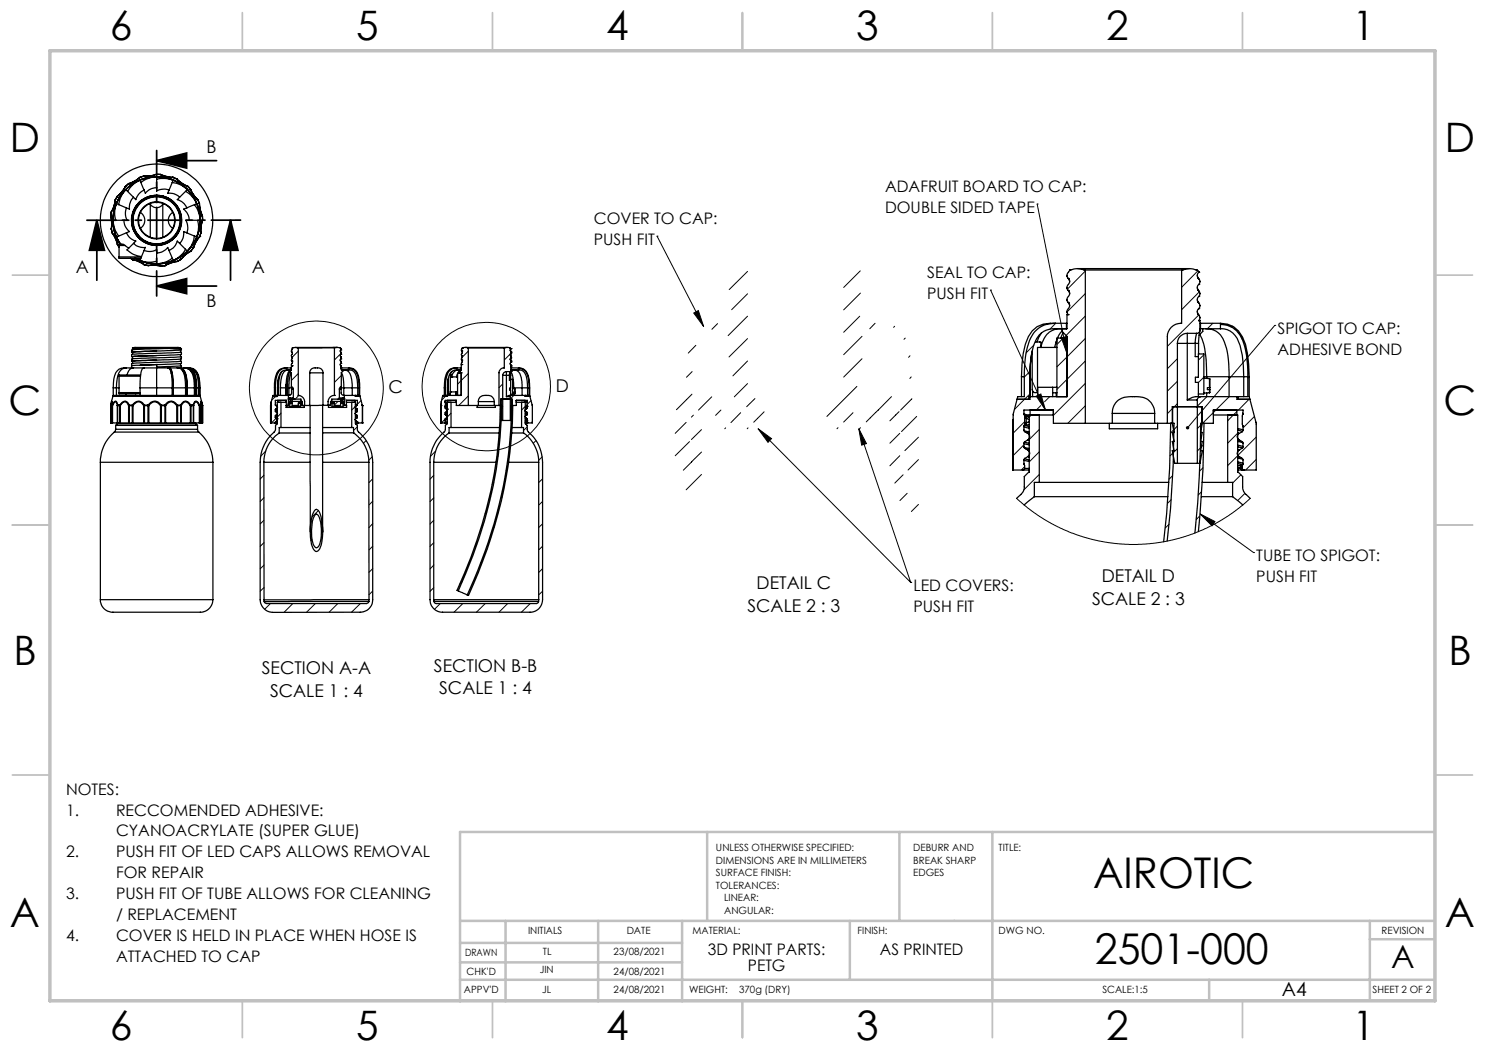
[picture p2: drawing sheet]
<svg xmlns="http://www.w3.org/2000/svg" width="297mm" height="210mm" viewBox="0 0 297 210" stroke-linecap="round" stroke-linejoin="round" font-family="sans-serif">
<defs><g id="words">
<g font-size="8.5">
<text x="218.6" y="177.7">AIROTIC</text>
<text x="219" y="192.8">2501-000</text>
</g>
<g font-size="8.1">
<text x="22" y="8">6</text>
<text x="71.2" y="8">5</text>
<text x="121.2" y="8">4</text>
<text x="171.3" y="8">3</text>
<text x="221.3" y="8">2</text>
<text x="270.5" y="8">1</text>
<text x="2" y="30.5">D</text>
<text x="289" y="30.5">D</text>
<text x="1.7" y="83">C</text>
<text x="288.7" y="83">C</text>
<text x="2.7" y="133">B</text>
<text x="289.7" y="133">B</text>
<text x="2" y="185.5">A</text>
<text x="289" y="185.5">A</text>
<text x="22" y="208">6</text>
<text x="71.2" y="208">5</text>
<text x="121.2" y="208">4</text>
<text x="171.3" y="208">3</text>
<text x="221.3" y="208">2</text>
<text x="270.5" y="208">1</text>
</g>
<text font-size="6.3" x="278.3" y="193.5">A</text>
<text font-size="3.9" x="256.4" y="199.2">A4</text>
<g font-size="3.5">
<text x="41.3" y="30.6">B</text>
<text x="15.1" y="54.6">A</text>
<text x="50.4" y="54.5">A</text>
<text x="41.3" y="61.4">B</text>
<text x="77.7" y="78.6">C</text>
<text x="111.2" y="78.4">D</text>
<text x="151.3" y="117.9">DETAIL C</text>
<text x="220.4" y="116.4">DETAIL D</text>
<text x="149.5" y="122.4">SCALE 2 : 3</text>
<text x="218.4" y="120.9">SCALE 2 : 3</text>
<text x="52.4" y="134.8">SECTION A-A</text>
<text x="86.8" y="134.3">SECTION B-B</text>
<text x="54" y="139.4">SCALE 1 : 4</text>
<text x="87.8" y="138.9">SCALE 1 : 4</text>
</g>
<g font-size="3.2">
<text x="177" y="38.3">ADAFRUIT BOARD TO CAP:</text>
<text x="118.8" y="44.8">COVER TO CAP:</text>
<text x="177" y="42.5">DOUBLE SIDED TAPE</text>
<text x="118.8" y="49">PUSH FIT</text>
<text x="185.4" y="55.6">SEAL TO CAP:</text>
<text x="185.4" y="59.7">PUSH FIT</text>
<text x="255.5" y="66.8">SPIGOT TO CAP:</text>
<text x="255.5" y="71">ADHESIVE BOND</text>
<text x="251.3" y="112.2">TUBE TO SPIGOT:</text>
<text x="182.7" y="118.2">LED COVERS:</text>
<text x="251.3" y="116.4">PUSH FIT</text>
<text x="182.7" y="122.4">PUSH FIT</text>
<text x="13.2" y="158.9">NOTES:</text>
<text x="13.2" y="163.1">1.</text>
<text x="23.2" y="163.1">RECCOMENDED ADHESIVE:</text>
<text x="23.2" y="167.3">CYANOACRYLATE (SUPER GLUE)</text>
<text x="13.2" y="171.5">2.</text>
<text x="23.2" y="171.5">PUSH FIT OF LED CAPS ALLOWS REMOVAL</text>
<text x="13.2" y="179.8">3.</text>
<text x="23.2" y="175.6">FOR REPAIR</text>
<text x="23.2" y="179.8">PUSH FIT OF TUBE ALLOWS FOR CLEANING</text>
<text x="23.2" y="184">/ REPLACEMENT</text>
<text x="13.2" y="188.2">4.</text>
<text x="23.2" y="188.2">COVER IS HELD IN PLACE WHEN HOSE IS</text>
<text x="141.6" y="191.1">3D PRINT PARTS:</text>
<text x="176" y="191.1">AS PRINTED</text>
<text x="23.2" y="192.3">ATTACHED TO CAP</text>
<text x="149.6" y="194.3">PETG</text>
</g>
<g font-size="2">
<text x="143.2" y="170.3">UNLESS OTHERWISE SPECIFIED:</text>
<text x="143.2" y="172.8">DIMENSIONS ARE IN MILLIMETERS</text>
<text x="182.6" y="170.3">DEBURR AND</text>
<text x="182.6" y="172.8">BREAK SHARP</text>
<text x="199.7" y="170.3">TITLE:</text>
<text x="143.2" y="175.3">SURFACE FINISH:</text>
<text x="143.2" y="177.8">TOLERANCES:</text>
<text x="182.6" y="175.3">EDGES</text>
<text x="144.8" y="180.3">LINEAR:</text>
<text x="144.8" y="182.8">ANGULAR:</text>
<text x="93" y="191.2">DRAWN</text>
<text x="105.6" y="186.9">INITIALS</text>
<text x="108.6" y="191.1">TL</text>
<text x="122.7" y="191.1">23/08/2021</text>
<text x="125.3" y="186.9">DATE</text>
<text x="138.5" y="186.9">MATERIAL:</text>
<text x="171.5" y="186.9">FINISH:</text>
<text x="199.7" y="186.9">DWG NO.</text>
<text x="276.3" y="186.9">REVISION</text>
<text x="93.3" y="195">CHK'D</text>
<text x="108" y="194.6">JIN</text>
<text x="122.7" y="195">24/08/2021</text>
<text x="92.8" y="198.5">APPV'D</text>
<text x="108.4" y="198.5">JL</text>
<text x="122.7" y="198.5">24/08/2021</text>
<text x="137.8" y="198.5">WEIGHT:</text>
<text x="147.8" y="198.5">370g (DRY)</text>
<text x="220.5" y="198.6">SCALE:1:5</text>
<text x="274.5" y="198.6">SHEET 2 OF 2</text>
</g>
</g></defs>
<g fill="none" stroke="#000" stroke-width=".2">
<path d="M131.4 47.2h.1M131.4 47.2l9.3 18.1M149.5 54.3l-3.7 3.6M149.5 58.8l-3.2 3.1M172 54.2l-3.3 3.3M172.1 58.6l-3.4 3.4M198.1 58h.1M198.1 58l11 24M207.4 40.8h.1M207.4 40.8l6 29.9M217.1 54.2l-3.6 3.6M217.1 58.7l-3.7 3.7"/>
<path d="M239.6 54.1l-3.3 3.4M239.9 58.3l-3.6 3.6M55.5 78.9l-1.2 1.1M59.7 70.2l-1.2 1.2M59.7 74.7l-1.4 1.4M59.8 79.1l-.7 .7M68.3 70.6l-1.4 1.4M68.3 75.1l-1.4 1.4M69.8 73.6l-.4 .4M71.9 76l-.2 .1M89.5 78.9l-1.2 1.1M93.7 70.2l-1.2 1.2"/>
<path d="M93.7 74.7l-2.2 2.2M93.7 79.2l-1.9 1.9M100.5 76.8l-.7 .7M102.1 70.8l-1.2 1.2M102.8 79.1l-.7 .7M103.8 73.6l-.4 .4M105.8 76l-.1 .1M138.4 78.8l-3.1 3.1M138.4 74.3l-1.1 1.2M138.7 62.6l1-.5 1 3.2zM139.2 69.1l-1.5 1.5M142.3 79.4l-2.6 2.6"/>
<path d="M143.5 64.7l-1.1 1.2M149.5 63.2l-3.9 3.9M149.5 67.7l-3.7 3.7M149.5 72.2l-2.9 3M149.5 76.7l-2.6 2.7M151 79.7l-1.7 1.6M171.4 77.3l-6 6M171.9 63.2l-3.2 3.3M172.4 67.3l-3.7 3.6M172.4 71.7l-3.7 3.7M175 64.7l-1 1M178.3 79.3l-5.1 5.1"/>
<path d="M178.9 65.3l-.2 .2M181 67.6l-.2 .3M182 71.1l-.3 .4M182.2 75.4l-.2 .3M182.4 79.8l-2.3 2.2M206 74.3l-1.1 1.1M206 78.8l-3.1 3.1M206.8 69l-1.6 1.6M207.3 79.2l.9-.4 .9 3.2zM209.9 79.3l-1 1.1M211.1 64.7l-1.1 1.2M212.3 67.5l1-.2 .1 3.4z"/>
<path d="M212.3 67.9l-.9 1M217.1 63.2l-3.9 3.9M217.1 67.7l-5.7 5.7M217.1 72.2l-5.7 5.7M217.1 76.7l-6.4 6.4M235.5 71.7l-2 2.1M235.5 76.3l-2 1.9M239.7 63l-6.2 6.3M240.8 71l-1.1 1M240.8 75.5l-1.1 1M241.4 79.3l-1.9 1.9M242.6 64.7l-1.1 1"/>
<path d="M245.9 79.3l-6.4 6.4M246.5 65.2l-.2 .2M248.6 67.6l-.2 .2M249.8 75.3l-.2 .3M249.9 79.8l-2.2 2.2M255 65.1h.1M255 65.1l-17.5 20.4M52.8 95.1l-.8 .7M52.8 99.5l-.8 .8M53.2 90.2l-1.1 1.1M55.2 83.6l-.9 1M56.2 82.6l-.7 .8"/>
<path d="M58 80.9l-.6 .6M58.6 80.3l-.3 .3M66.5 81.4l-.1 .1M67.6 80.3l-.7 .7M71.1 81.3l-.8 .7M71.5 85.4l-.8 .7M72.2 80.1l-.7 .7M72.5 84.3l-.3 .3M73.2 88.1l-.5 .5M74.4 91.4l-.6 .6M74.5 95.8l-.7 .7M86.7 99.6l-.7 .7"/>
<path d="M86.7 95.1l-.7 .7M87.1 90.2l-1 1.1M89 83.8l-.7 .8M90.2 82.6l-1 1M98.7 96.5l-.3 .4M99.6 91.2l-.3 .3M100.1 86.2l-.2 .3M100.3 81.6l-.3 .2M100.4 99.4l-.3 .3M100.5 81.3l-.2 .3M101.5 93.8l-.3 .3M102.2 88.6l-.3 .3"/>
<path d="M102.5 83.8l-.3 .3M105.1 81.3l-.8 .7M105.4 85.4l-.7 .7M106.2 80.1l-.8 .8M106.5 84.3l-.3 .3M107.2 88.1l-.6 .5M108.4 91.4l-.7 .7M108.5 95.8l-.8 .7M137.2 84.5l-2.2 2.2M137.9 88.3l-2.9 2.8M138.4 92.3l-1.7 1.7M138.7 83l-.4 .4"/>
<path d="M140.3 94.9l-3.1 3.1M140.3 85.9l-2 2M140.3 90.4l-2 2M144.2 82l-1.1 1.1M145.1 85.6l-.1 .2M148.1 82.5l-1.9 2M149.6 85.6l-.2 .2M151.6 85.8l30.5 30.7M151.6 85.8l2.7 1.9-.7 .8zM152.8 82.4l-2.1 2M167.6 85.5l-.2 .3M170.6 82.5l-1.9 1.9"/>
<path d="M171.8 85.8l10.3 30.7M171.8 85.8l1.5 2.9-1 .3zM172.1 85.5l-.2 .3M179.8 82.3l-1.8 1.9M180 86.7l-2 1.9M180 91.1l-2 2.1M180.6 95l-1.6 1.6M181.4 98.7l-1.4 1.4M183.3 83.3l-3 3M183.7 87.4l-2.7 2.7M183.7 91.9l-2.1 2.1M203.3 99.7l2.2 1.9 2.4 1.7 2.5 1.5 3.3 1.6 3 1 2.9 .8 3.5 .5 2.7 .2 3.3-.1 3-.3 2.9-.6 3.5-1.1 2.8-1.2 3.1-1.6 2.9-2 2.7-2.3"/>
<path d="M204.8 89l-2.2 2.1M204.9 84.3l-2.3 2.3M204.9 93.3l-.6 .7M206.3 83l-.5 .4M207.9 85.9l-2.1 2M207.9 90.4l-2.1 2M207.9 94.9l-3.1 3.1M208.1 81.1l-.8 .9M217.1 81.2l-3.5 3.5M234.2 99.9l-.7 .8M234.5 81.7l-1 1.1M234.5 95.1l-.7 .7"/>
<path d="M234.7 90.5l-.7 .6M235.5 85.2l-1.4 1.4M235.5 80.7l-1 1M235.5 89.7l-.9 .9M240.3 89.4l-.8 .8M240.3 98.3l-.7 .7M240.6 93.5l-.7 .8M240.7 89l-.6 .6M247.4 82.3l-1.9 1.9M247.5 86.6l-2 2M247.5 91.1l-2 2M248.2 95l-1.7 1.6"/>
<path d="M249 98.7l-1.5 1.4M250.9 83.3l-2.3 2.3M251.2 87.4l-3.6 3.7M251.2 91.9l-2.1 2.1M52.8 104.1l-.8 .7M52.8 108.5l-.8 .8M52.8 113l-.8 .8M52.8 117.5l-.8 .7M62.4 107.9l-.2 .2M63.7 102.1l-1.3 1.3M64.5 105.8l-.2 .2M74.5 100.3l-.7 .7"/>
<path d="M74.5 104.7l-.7 .8M74.5 109.2l-.7 .8M74.5 113.7l-.7 .8M74.5 118.2l-.7 .7M86.7 104.1l-.7 .7M86.7 108.5l-.7 .8M86.7 113l-.7 .8M86.7 117.5l-.7 .8M92.5 116.3l-.5 .5M95.4 108.9l-.4 .4M96.6 112.2l-.5 .5M97.4 102.4l-.4 .4"/>
<path d="M98.8 105.4l-.3 .4M108.5 100.3l-.8 .7M108.5 104.8l-.8 .7M108.5 109.2l-.8 .8M108.5 113.7l-.8 .8M108.5 118.2l-.8 .8M182.1 116.5h.1M183.7 100.9l-1.4 1.4M233.8 104.8l-.7 .8M239.9 103.3l-.6 .6M240 102.8l3 1.5-.6 .9zM240 102.8l10.7 7.7"/>
<path d="M250.7 110.5h.1M54.1 120.7l-1.1 1.1M58.6 120.7l-1.8 1.7M63.1 120.7l-1.8 1.7M67.6 120.7l-1.8 1.7M72.1 120.7l-1.8 1.7M88.1 120.7l-1.2 1.2M92.6 120.7l-1.8 1.7M97 120.7l-1.7 1.7M101.5 120.7l-1.7 1.7M106 120.7l-1.7 1.7"/>
<circle cx="63.3" cy="77.6" r="13.4"/>
<circle cx="97.3" cy="77.3" r="12.8"/>
</g>
<path d="M31.3 32.1l6-1.5v3zM31.3 32.1h12M19.4 44.1l1.5 6h-3zM19.4 44.1v11.9M31.3 57.2l6-1.5v3zM31.3 57.2h12M46.1 44.1l1.5 6h-3zM46.1 44.1v11.9" fill="none" stroke="#000" stroke-width=".35"/>
<path d="M48.1 44h-30.7" fill="none" stroke="#000" stroke-width=".35" stroke-dasharray="6.3 1.3 1.3 1.3 1.3 1.3" stroke-dashoffset=".5"/>
<path d="M31.3 30.1v29.1" fill="none" stroke="#000" stroke-width=".35" stroke-dasharray="6.3 1.3 1.3 1.3 1.3 1.3" stroke-dashoffset="1.3"/>
<g fill="none" stroke="#c0c0c0" stroke-width=".35">
<path d="M48.5 2.5v7.5M98.5 2.5v7.5M148.5 2.5v7.5M198.5 2.5v7.5M248.5 2.5v7.5M2.5 55h7.5M287 55h7.5M2.5 105h7.5M287 105h7.5M2.5 155h7.5M287 155h7.5M48.5 200v7.5"/>
<path d="M98.5 200v7.5M148.5 200v7.5M198.5 200v7.5M248.5 200v7.5"/>
</g>
<g fill="none" stroke="#c0c0c0" stroke-width=".5">
<path d="M141.4 166.4v17.8M179.9 166.4v17.8M198.5 166.4v33.6M287 166.4h-195v33.9M92 196h195M92 188.6h44.4M92 184.2h195M92 192.5h44.4M101.1 184.2v16.1M119.6 184.2v16.1M136.4 184.2v16.1M170 184.2v11.8"/>
<path d="M241.8 196v4.2M274 184.2v15.8M274 187.8h13"/>
</g>
<path d="M10 10.2h277v190h-277z" fill="none" stroke="#c0c0c0" stroke-width=".7"/>
<g fill="#000">
<path d="M31.3 32.1l6-1.5v3zM31.3 57.2l6-1.5v3z"/>
<path d="M46.1 44.1l1.5 6h-3zM19.4 44.1l1.5 6h-3z"/>
<path d="M171.8 85.8l1.5 2.9-1 .3zM151.6 85.8l2.7 1.9-.7 .8zM138.7 62.6l1-.5 1 3.2zM240 102.8l3 1.5-.6 .9zM237.3 85.3l-.1 .2 .1 .3 .2-.3-.2 .3a.34 .34 0 0 0 .5 0 .34 .34 0 0 0 0-.5 .34 .34 0 0 0-.5 0zM207.3 79.2l.9-.4 .9 3.2zM212.3 67.5l1-.2 .1 3.4z"/>
</g>
<g fill="none" stroke="#000" stroke-width=".25">
<path d="M23.1 39.9h.1M23.1 39.9l-.1 .2M23.1 39.9l-.3 1.4-.5 1.2M23.4 39.3h.1M23.4 39.3l-.3 .6M23.5 39.3l-.4 .6M23.5 39.2v.1M23.5 39.2l-.1 .1M25 37.4l-.4 .7-1.1 1.1M25.1 37.2h.1M25.1 37.2l-.1 .2M25.2 37.2l-.9 1.2-.8 .9"/>
<path d="M25.2 37.2l-.2 .2M25.2 37.9a5.1 5.1 0 0 0-1.5 3M25.2 37.9l1.5 1.6M25.2 37.9a9.3 9.3 0 0 0-1.9 2.8M25.7 36.8l-.5 .4M25.7 36.8h.1M25.7 36.8l-.6 .4M25.8 36.7l-.1 .1M26.7 39.5a2.94 2.94 0 0 0-.8 2.3l-.6-.2M27.9 35.6l-.8 .5-1.3 .6M28 36a5 5 0 0 0-2.5 2.3M28 36l.8 2"/>
<path d="M28 36a9 9 0 0 0-2.8 1.9M28 35.5l-.8 .6-1.5 .7M28 35.5l-.1 .1M28 35.5h.1M28.7 35.2h.1M28.7 35.2l-.7 .3M28.8 38a2.9 2.9 0 0 0-1.6 1.9l-.5-.4M28.9 35.2h-.2M30.1 39.2h.2M30.1 39.2h.1M31.2 34.9l-.9 .2-1.4 .1M31.2 34.9h.1"/>
<path d="M31.3 37.5a2.95 2.95 0 0 0-2.2 1.2l-.3-.7M31.3 35.4a5.4 5.4 0 0 0-3.1 1.1M31.3 35.4v2.1M31.3 35.9a5.3 5.3 0 0 1 3.3 .1M31.3 37.5v.7M31.3 35.4a8.9 8.9 0 0 1 3.3 .6M31.3 35.4a8.9 8.9 0 0 0-3.3 .6M31.3 34.9l-1.3 .3h-1.3M31.3 34.9h.8M31.3 34.8l-.1 .1M31.3 34.8v.1M31.3 34.8l.8 .1"/>
<path d="M32.1 34.9l1.1 .4 1.5 .2M32.1 34.9l2.4 .5M32.1 34.9h.1M32.3 39.2h.1M32.3 39.2h.2M32.6 39.2h-.1M33.8 38a3 3 0 0 0-2.5 .2M33.8 38l-.3 .7a2.66 2.66 0 0 1 2.4 .8M34.4 36.5a5.1 5.1 0 0 1 3.1 1.4M34.5 35.4l.2 .1M34.6 36l-.8 2M34.6 36l1.2 .6 1.7 1.3"/>
<path d="M34.7 35.5l.6 .3M34.7 35.5h.1M35.3 35.8l1.3 1 .9 .5M35.3 35.8l.2 .1M35.3 35.8h.1M35.5 35.9l1 .9 .9 .4M35.9 39.5l-.4 .4a2.9 2.9 0 0 1 1.9 1.7M37.1 38.3a5.4 5.4 0 0 1 2.2 2.4M37.4 37.2l.1 .1M37.5 37.9l-1.6 1.6M37.5 37.9l1.3 1.7 .5 1.1M37.5 37.3l.5 .5"/>
<path d="M37.5 37.3h.1M37.5 37.3l.6 .5M38 37.8l.9 1.4 .6 .8M38 37.8l.1 .1M38.1 37.8h-.1M38.1 37.8v.1M38.1 37.9l.8 1.3 .6 .7M39.5 39.9v.1M39.5 39.9l.1 .1M39.5 40l.4 .7M39.5 40h.1M39.6 40l.3 .6"/>
<path d="M22.2 43.2l.1 1v1.7M22.2 43.3l.1 1.3v1.1M22.2 43.2v.1M22.2 43.2h.1M22.2 42.5h.1M22.2 42.5v.7M22.3 42.5l-.1 .7M22.3 45.7v.2M22.3 45.9h.1M22.3 45.9l.1 .7M22.3 45.9l.2 .7M22.3 42.3v.2"/>
<path d="M22.3 42.3l-.1 .2M22.4 46.6h.1M22.4 46.6l.1 .1M22.5 46.6l1.1 2.4M22.5 46.6v.1M22.5 46.7l.6 1.1 .4 1.1M22.6 44.1a5.1 5.1 0 0 0 1.1 3.1M22.6 44.1h2.2M22.6 44.1a8 8 0 0 0 .7 3.3M23 40.1l-.2 1.2-.5 1M23.3 40.7a5 5 0 0 0-.2 3.4M23.3 40.7l2 .9"/>
<path d="M23.3 47.4l.9 1.5M23.3 40.7a8 8 0 0 0-.7 3.4M23.3 47.4l.8 1.5M23.5 48.9l.1 .1M23.5 48.9v.1M23.5 49h.1M23.6 49l.2 .4zM23.8 49.1v-.2h.8l.4 .2M23.8 51.4v.3h4.4M23.8 49.1v2.3M23.8 49.1h1.2M23.8 51.4h4.5"/>
<path d="M24 48.9a8.7 8.7 0 0 1 5.6-13.3 8.7 8.7 0 0 1 10.4 9.9 8.7 8.7 0 0 1-13 6.2M24.8 44.1a2.78 2.78 0 0 0 1.1 2.2l-.6 .3M25 49.1l.8 .5M25.3 41.6a2.69 2.69 0 0 0 .2 2.5h-.7M25.3 46.6a2.75 2.75 0 0 0 1.9 1.6l-.5 .5M25.3 46.6l-2 .8M26.1 51.7l.4 .2M26.5 51.9l.9 .3 1.5 .7M26.5 51.9l.1 .1M26.5 51.9h.1M26.6 52l1.2 .3 1.1 .6M26.7 48.7a2.94 2.94 0 0 0 2.4 .8l-.3 .6"/>
<path d="M26.7 48.7l-1.3 1.3a4.8 4.8 0 0 0 2.9 1.3M27.1 51.7l.9 .4M27.7 44v.2M27.7 40.8a4.9 4.9 0 0 0-.1 6.4 4.9 4.9 0 0 0 6.4 1M28 52.1a5 5 0 0 0 3.3 .1M28 52.1a8 8 0 0 0 3.3 .6M28.1 42.5a1.9 1.9 0 0 1 0 3.2M28.8 50.1l-.8 2M28.9 52.9l.7 .2M28.9 52.9h.1M29.6 53.1l1.4-.1 1.3 .2M29.6 53.1h.2"/>
<path d="M29.6 53.1h.1M29.8 53.1l1.2-.1 1.1 .2M30 40.7a1.48 1.48 0 0 0 1.3 .8 1.48 1.48 0 0 0 1.3-.8M30.1 40.8v6.6M31.1 40.5h.4M31.2 49.1h.2M31.3 50.6v2.1M31.3 49.9a2.77 2.77 0 0 1-2.5 .2M31.3 49.9v.7M32.1 53.2h.2M32.3 53.2h.1M32.6 40.8v6.6"/>
<path d="M33 53.1l-.7 .1M33 53.1h.1M33.1 53.1h-.1M33.8 50.1l.8 2M33.8 50.1l-.3-.6a2.77 2.77 0 0 1-2.2 1.1M34.4 51.6a4.9 4.9 0 0 1-3.1 1.1M34.5 42.5a1.9 1.9 0 0 0 0 3.2M34.6 52.1a8 8 0 0 1-3.3 .6M34.9 44v.2M35.5 52.2l-2.5 .9M35.5 52.2l-1.2 .4-1.2 .5M35.5 52.2v.1"/>
<path d="M35.9 48.7l1.6 1.5M35.9 48.7l-.4-.5a2.75 2.75 0 0 1-1.7 1.9M36.1 51.9l-.6 .3M36.1 51.9h.1M36.1 51.9l-.6 .4M36.2 43.1a5 5 0 0 0-7.4-3.3 5 5 0 0 0-.8 8.1 5 5 0 0 0 7.9-1.9M37.1 49.8a5.2 5.2 0 0 1-2.5 2.3M37.4 41.6l-.7 .2a2.95 2.95 0 0 1 1.2 2.3M37.4 46.6l1.9 .8M37.4 46.6l-.7-.3a2.66 2.66 0 0 1-.8 2.4M37.5 50.2a9.3 9.3 0 0 1-2.9 1.9M37.9 44.1h2.1"/>
<path d="M37.9 44.1h-.7a3.1 3.1 0 0 1 .2 2.5M38.1 50.3l-1 .6-1 1M38.2 50.2l-1.4 .9-.7 .8M38.2 50.2l-.1 .1M38.2 50.2h.1M38.6 49.6l-.4 .6M38.6 49.6h.1M38.7 49.6l-.5 .6M38.7 49.5l-.1 .1M38.7 49.5v.1M38.9 40.9a5.2 5.2 0 0 1 1.1 3.2M38.9 47.2a5.1 5.1 0 0 1-1.4 3"/>
<path d="M39.3 40.7l-1.9 .9M39.3 47.4a9 9 0 0 1-1.8 2.8M39.3 40.7a8.9 8.9 0 0 1 .7 3.4M39.5 44.1a5.3 5.3 0 0 1-.2 3.3M39.9 40.7l.1 1.2 .5 1.3M39.9 40.7v.1M39.9 47.4l-.8 1.2-.4 .9M39.9 40.6v.1M39.9 40.6v.2M39.9 40.8l.1 1.1 .5 1.2M39.9 47.3l-.9 1.4-.4 .9M39.9 47.3v.1"/>
<path d="M39.9 47.3h.1M40 44.1a8.9 8.9 0 0 1-.7 3.3M40.1 46.6l-.2 .7M40.1 46.6h.1M40.2 46.5l-.1 .1M40.2 46.5v.1M40.2 46.6l-.3 .7M40.5 43.2v.8M40.5 43.1v.1M40.5 43.2h.1M40.5 44l-.3 1.2-.1 1.4M40.5 44v.1"/>
<path d="M40.5 44.1l-.2 .8-.1 1.6M40.5 44h.1M213.4 60v.2M213.4 57.5v.3M213.4 55.1v.2M213.6 58.1l.3 .6M213.6 55.7l.3 .6M213.6 58.1a.89 .89 0 0 1-.1 1.4 .78 .78 0 0 0 .1 1M213.6 58.1h.1M213.6 55.7a.89 .89 0 0 1-.1 1.4 .78 .78 0 0 0 .1 1M213.6 55.7h.1M215.5 53.7h22.4"/>
<path d="M217.1 54a4.3 4.3 0 0 0-3.2 0l-.2 .5a.83 .83 0 0 0-.1 1.2M217.1 54h19.2M217.1 54v30.7M236.3 54v10.7a2.72 2.72 0 0 0-2.8 2.6v17.4M236.3 54a4.5 4.5 0 0 1 3.2 0l.2 .5M239.5 55.1v.1M239.5 57.5v.1M239.5 59.9v.1M239.5 57.7l.1 .4 .3 .2M239.5 55.3l.4 .6M239.7 54.5h.1M239.7 54.5a.91 .91 0 0 0 .2 1.4 .78 .78 0 0 1-.2 1"/>
<path d="M239.7 56.9h.1M239.7 56.9a.88 .88 0 0 0 .2 1.4 .78 .78 0 0 1-.2 1M239.7 59.3h.1M239.7 59.3a.91 .91 0 0 0 .2 1.4 .78 .78 0 0 1-.2 1M240 56.3h.1M240 58.7h.1M22.6 79.3h17.4M22.6 79.3l-.3 1M22.6 79.1h.7M22.6 77.6h.7M22.6 79.1v.2M22.6 77.6v1.5"/>
<path d="M23.3 79.1h1.9M23.3 77.6h.5M23.3 77.6v1.5M23.8 78.5v.3l4.2-.1M23.8 75.2v3.3M23.8 75.2h4.3M23.8 78.5h4.2M25.2 79.1h2.8M25.2 78.8v.3M25.3 73.6a2.08 2.08 0 0 0-1.9 2.2l-.1 1.8M25.3 73.6h1.4M25.3 73.6a2.29 2.29 0 0 0-2.5 2.2l-.2 1.8"/>
<path d="M26.4 70.4l.1 .3-.2 .4 .1 .2 9.8-.4M26.4 72.2l.1 .3-.2 .4 .1 .3M26.5 69.6h9.6l.2 .2M26.6 69.6l.2-.1h9l.2 .1M26.7 73.6a1.4 1.4 0 0 0-1.3 1.4M26.7 73.6h2.1M28 79.1h3.3M28 77.6h3.3M28 77.6v1.5M28.1 75h-4.3v.2M28.8 73.6a.93 .93 0 0 0-.6 1l-.2 3M28.8 73.6h2.5"/>
<path d="M31.3 71.1l-4.9 .2 .1 .3-.2 .4 .1 .2M31.3 79.1h3.3M31.3 73.6v4M31.3 73.6h2.2M31.3 77.6h3.1M31.3 72.9l-4.7 .2-.3 .1v.4M31.3 72.9h.1M31.3 72l-4.9 .2M31.3 70.2l-4.9 .2M31.3 72.9l-3.3 .1M31.3 72.9v.6M31.3 77.6v1.5"/>
<path d="M33.5 73.6l.3 .1M33.5 73.6h.3M33.8 73.6a.93 .93 0 0 1 .6 1l.2 3M33.8 73.6h1.7M33.8 73.7a6.3 6.3 0 0 1 .6 3.9M33.8 73.7a2.87 2.87 0 0 1 .8 2.3v3.1M34 69.7l-7.3-.1h-.2l-.2 .6 .1 .2M34 73.8l.1 .2M34 69.7l2.3 .1M34 69.7l-7.5 .3M34 74h.1M34.1 74h.1"/>
<path d="M34.1 74.2h.2M34.3 74.7h.1M34.3 74.6h.1M34.4 77.6v1.5M34.6 79.1h2.9M34.6 77.6h2.5M34.6 77.6v1.5M35.5 73.6l.4 .1M35.5 73.6h.4M35.9 73.6a1.46 1.46 0 0 1 1.4 1.5l.2 2.5M35.9 73.6h.9M35.9 73.7l.3 .1a4.4 4.4 0 0 1 .9 3.5v.3"/>
<path d="M35.9 73.7a1.65 1.65 0 0 1 1.3 1.8l.2 2.1M36.2 72.2l.1 .3-.1 .2M36.2 71.3l.1 .3-.1 .2M36.2 70.4l.1 .3-.1 .2M36.2 73.2l.1 .2-.1 .2M36.2 71.8l-.1 .2 .1 .2M36.2 70.9l-.1 .2 .1 .2M36.2 70l-.1 .2 .1 .2M36.2 72.7l-.1 .2 .1 .3M36.2 73.2l-4.9 .2M36.2 72.2l-9.7 .5M36.2 71.3l-9.7 .5"/>
<path d="M36.2 70.4l-9.7 .5M36.2 72.7l-4.9 .2M36.2 71.8l-9.8 .4M36.2 70l-9.8 .4M36.3 69.8l-.1 .2M36.4 74l.5 .5 .3 .7 .2 2.4M36.5 74.2h.2l-.1 .1M36.8 73.6a2.04 2.04 0 0 1 1.9 2l.2 2M36.8 73.6h.6M37.1 77.6v1.5M37.1 77.6h.3M37.4 73.6a2.08 2.08 0 0 1 1.8 2.2l.1 1.8"/>
<path d="M37.4 73.6h.2M37.4 73.7a2.2 2.2 0 0 1 1.8 2.3v1.6M37.4 77.6v1.5M37.5 79.1h1.8M37.5 77.6h1.4M37.5 77.6v1.5M37.6 73.6a2.12 2.12 0 0 1 2 2.2l.1 1.8M37.6 73.6a2.07 2.07 0 0 1 2.3 2.2l.1 3.3M38.1 74.1l.2 .2a4.4 4.4 0 0 1 .8 3.3M38.2 74.4l.4 .3 .3 .9M38.3 73.7a2.9 2.9 0 0 1 1.6 3.1v.8M38.9 77.6h.2"/>
<path d="M38.9 77.6v1.5M39.1 77.6v1.5M39.1 77.6h.1M39.2 77.6v1.5M39.3 79.1h.7M39.3 77.6h.4M39.3 77.6v1.5M39.7 77.6v1.5M39.7 77.6h.2M39.9 77.6v1.5M40 79.1v.2M40 79.3l.5 1.6"/>
<path d="M54.5 79.3l-.2 1v4.3M54.9 77.6h.2M54.9 77.6v1.5M55.1 77.6v1.5h-.5l-.1 .2M55.5 79.1h.1M55.6 76.1l-.1 3M56.1 77.6h1.1M56.1 77.6v1.5M56.4 74.3l-.6 1.6-.1 3.2M57.2 77.6h.1M57.2 76.9v.7M57.2 77.6v1.5"/>
<path d="M57.4 73.6a2.21 2.21 0 0 0-2.4 2.2l-.1 1.8M57.4 73.6a2.12 2.12 0 0 0-2.2 2.2l-.1 1.8M57.4 73.6h.8M57.7 79.8h.1M57.7 79.8h.2M57.7 79.1h.1M57.7 79.1v2h-.5v.4h3.7v-.4M57.7 79.1h-2.3v.2M57.8 77.6h.5M57.8 77.6v1.5M57.9 74a1.61 1.61 0 0 0-1.6 1.7l-.2 1.9M57.9 79.8h1"/>
<path d="M57.9 74.2l-.5 1-.2 2.4M57.9 74.2l.4 .4v2.7M57.9 74v.2M58 79.6l-.1 .2M58 79.6h.7M58 79.6l-.3 .2M58 74.3l-.4 1-.1 1.1v2.7M58.1 79.8v.5M58.2 73.6h.1M58.2 74.5l-.3 1-.1 2.1M58.2 73.6v.4M58.3 71.1l.2 .5"/>
<path d="M58.3 72.9l.1 .3M58.3 70.2l.1 .2M58.3 72.1l.1 .1M58.3 77.3l.3 .2 .1 .3M58.3 77.3v.5M58.3 77.8h.4M58.3 77.8v1l-.5 .3M58.4 70.4l.1 .3M58.4 72.2l.1 .3M58.4 73.2h-.1v.8h-.9a1.71 1.71 0 0 0-1.7 1.6l-.2 3.7h-1M58.4 70.4l.1 .3a.56 .56 0 0 0 0 .9l-.2 .4 .1 .2M58.4 72.2l.1 .2-.2 .5 .1 .3"/>
<path d="M58.4 73.2h.1M58.4 72.2h.1M58.4 79.8v.5M58.5 69.6v.2M58.5 69.6v.2a.41 .41 0 0 0-.1 .6M58.7 79.6l.2 .2M58.7 77.8v1.8M58.9 79.8h1.3v.5M59.7 69.6l-.5-.1-.7 .1M59.7 79.1h.1M59.7 79.1a1.48 1.48 0 0 1 1.2 2M59.7 69.6v9.5"/>
<path d="M61.9 74.6l.4-.8 .8-.2a1.09 1.09 0 0 1 1.5 1M61.9 74.6h2.7M61.9 74.6v6.5M64.6 74.6v6.5M66.9 69.6l.2-.1a1.02 1.02 0 0 1 1.2 .3M66.9 79.1a1.46 1.46 0 0 0-1.3 2M66.9 79.1h.1M66.9 69.6h-7.2M66.9 69.6v9.5M67.5 69.5h-8.4M67.6 79.8h1.1M67.6 79.8h-1.2v.5"/>
<path d="M67.9 79.6l-.3 .2M67.9 77.8h.3M67.9 79.6h.7M67.9 77.8v1.8M68.1 71.3h.1M68.1 71v.1M68.1 72.8v.1M68.1 72.2h.1M68.1 71.9v.2M68.1 70.4h.1M68.1 70.1v.1M68.1 71.3l.2 .3"/>
<path d="M68.1 70.4l.2 .3M68.1 72.2l.2 .3M68.1 79.8v.5M68.2 73.2l.1 .2M68.2 73.6h1.6a2.06 2.06 0 0 1 2 2.3l.2 3.4M68.2 71.3l.1 .2-.1 .3M68.2 73.2l.1 .1-.1 .3M68.2 70.4l.1 .3-.1 .2M68.2 72.2l.1 .2-.1 .3M68.2 73.6h.1M68.2 72.7h.1M68.2 71.8h.1"/>
<path d="M68.2 70.9h.1M68.2 70.9l-.1 .1 .1 .3M68.2 72.7l-.1 .1 .1 .4M68.2 71.8l-.1 .2 .1 .2M68.2 70l-.1 .2 .1 .2M68.2 70h.1M68.2 69.8h.1M68.2 77.8v.9l.2 .2 .4 .2M68.2 77.6h.6M68.3 77.3l-.3 .2-.1 .3M68.3 69.8l-.1 .2M68.3 77.3l-.1 .5"/>
<path d="M68.3 74v-.4h-.1l.1 .4h1.5M68.3 74.5v.1a6.5 6.5 0 0 1 .5 3M68.4 79.8v.5M68.6 79.6l.1 .2M68.6 79.6l.3 .2M68.6 74v.2l-.3 .3v2.8M68.7 74a1.77 1.77 0 0 1 1.6 1.9l.1 1.7M68.7 79.8h.2M68.8 79.1h.1M68.8 77.6h1.6M68.8 77.6v1.5M68.9 79.8h.1"/>
<path d="M68.9 79.1v2h.4M69.8 74a1.41 1.41 0 0 1 1.5 1.2l.2 2.4M69.8 74v-.3a1.88 1.88 0 0 1 1.9 2.1l.1 1.8M70.4 77.6h1.1M70.4 77.6v1.5M71 79.1v.2h1M71.1 79.1v.2M71.5 77.6h.3M71.5 77.6v1.5M71.8 77.6v1.5h-2.9M72 79.3l.4 1.6M88.5 79.3l-.3 1.1v4.2"/>
<path d="M88.9 77.6h.2M88.9 77.6v1.5M89.1 77.6v1.5h-.5l-.1 .2M89.5 77.6v1.7h-1M89.6 76l-.1 1.6M89.7 75.7v2.9l.4 .2M89.7 78.6v.5M89.9 75h.4v.4M90.1 78.4h.1M90.1 78.4h1.1M90.3 75.4h.1M90.3 75.4h1.1"/>
<path d="M90.3 75.4h-.2v3.7M90.3 74.3l-.3 .7M91.2 78.8h.3M91.2 78.4v.7M91.2 78.4h.3M91.4 75.4h.1M91.4 73.6a2.14 2.14 0 0 0-2.3 1.5l-.2 2.5M91.4 73.6a2.01 2.01 0 0 0-2.1 2l-.2 2M91.4 73.6h.8M91.4 75h.1M91.5 74.8l-.1 .6M91.8 74a1.53 1.53 0 0 0-1.5 1.3"/>
<path d="M91.9 74.2l-.4 .5M91.9 74.2l.4 .4M91.9 74v.2M92 74.3l-.2 .4M92.2 73.6h.1M92.2 74.5l-.1 .2M92.2 73.6v.4M92.3 74.6h.1M92.3 74.7h-.8v4.4M92.3 74.6v4.5h-2.9v.2M92.3 70v.1M92.3 70.9v.1"/>
<path d="M92.3 71.8v.1M92.3 72.7v.1M92.4 72l.1 .3M92.4 71.1l.1 .3M92.4 70.2l.1 .2M92.4 72.9h-.1v1.1h-.9a1.82 1.82 0 0 0-1.8 2l-.1 1.6M92.4 72.9h.1M92.4 72l.1 .2-.2 .4 .1 .3M92.4 72h.1M92.4 71.1l.1 .2-.2 .4 .1 .3M92.4 71.1h.1M92.4 70.2l.1 .2-.2 .4 .1 .3"/>
<path d="M92.4 70.2h.1M92.5 69.6h.1M92.5 69.6l-.2 .3 .1 .3M92.5 69.6l.3-.1 .9 .1M93.1 69.5h8.4M93.7 69.6h7.2M93.7 69.6v11.5M100.2 79.8v1.3M100.5 75.1h.8M100.5 75.1v9M100.9 69.6v4a.99 .99 0 0 0-1.1 1v6.5M100.9 69.6l.8-.1 .5 .2"/>
<path d="M101.3 74.3v.8M101.3 74.3a.72 .72 0 0 0-.8 .8M101.3 79.3h.8M101.3 74.3h.7M101.3 75.1h.6M101.3 75.1v4.2M101.9 75.1h.2M101.9 75.1v1h.2M102 74.3l-.1 .8M102.1 72.7l.1 .3M102.1 71.9l.1 .2M102.1 71.8h.1"/>
<path d="M102.1 71l.1 .2M102.1 70.9h.1M102.1 70.1l.1 .2M102.1 70h.1M102.1 79.3v4.8M102.1 75.1v2.5h-.2v.4h.2v1.1M102.1 75.9h.4v3h-.4M102.2 73.3v.1M102.2 69.7h.1M102.2 69.7l-.1 .2 .1 .5v.3M102.2 70.7h.1M102.2 70.7l-.1 .1 .1 .5v.3"/>
<path d="M102.2 71.6h.1M102.2 71.6l-.1 .1 .1 .5v.3M102.2 72.5h.1M102.2 72.5l-.1 .1 .1 .5v.3M102.2 73.4h.1M102.2 74.1l-.1 1M102.2 73.2h.1M102.2 72.2h.1M102.2 70.4h.1M102.2 73.6h.1M102.2 74.4l.4 1.1 .2 2.1M102.2 73.4v.8l-.2 .1"/>
<path d="M102.2 71.3v.1M102.3 73.6a2.97 2.97 0 0 1 2.8 .5 4.8 4.8 0 0 1 .8 3.5l.1 1.7M102.3 79.1l-.2 .2M102.3 79.1h-.6l-.4 .2M102.3 79.8l.1 .2M102.4 74v.2l-.2 .3M102.5 77.6h.3M102.5 77.7h.4M102.7 74a1.78 1.78 0 0 1 1.6 2l.1 1.6M102.8 77.6h1.6M102.8 77.6v.1M102.8 78.8v.3"/>
<path d="M102.9 77.7l.1 .7M102.9 78.4h-.1l.1 .2M102.9 78.6v.2M102.9 77.7v.7M102.9 78.8h-.4M103 78.4h-.1M103 78.5l-.1 .1M103 78.5l-.1 .3M103 78.4v.1M103.8 74a1.4 1.4 0 0 1 1.4 1.2l.3 2.4M103.8 73.7v.3h-1.6M103.8 73.7h.1"/>
<path d="M103.8 73.7a2.05 2.05 0 0 1 1.9 2l.1 1.9M104.4 77.6h1.1M104.4 77.6v1.5M105 79.1v.2h1M105.1 79.1v.2M105.5 77.6h.3M105.5 77.6v1.5M105.8 77.6v1.5h-3.5M106 79.3l.4 1.7M203.4 79.9l-.8 2.9v11.2M204.3 75.3h.6M204.3 75.3v4"/>
<path d="M204.9 75.3v4h-1.3l-.2 .6M206 75.3v4.6h-2.6M206.3 71.1l-.3 4.2M206.5 78.2v1.1M207.1 68.4h1.1v.9M207.5 77.5h.1M207.5 77.5h3M207.5 77.5v1.8M208.1 69.5h.1M208.2 69.5h2.8M208.2 69.5h-.7v9h-.5a.67 .67 0 0 1-.6-.6v-7.7M208.2 69.3l-.1 .2"/>
<path d="M208.3 66.6l-.9 1.8M210.5 77.5h.9M210.5 77.5v1.8M210.5 78.6h.9M211 69.5h.4M211.1 64.7h-.7a5 5 0 0 0-5.3 4.2l-.5 1.8-.3 4.6M211.1 64.7a5.4 5.4 0 0 0-5.6 4.7l-.4 2.1-.2 3.8M211.1 64.7h2.2M211.2 68.4h.2M211.2 78.6v.7M211.4 67.9l-.4 1.6M212.3 65.7a3.7 3.7 0 0 0-4 3.2l-.1 .4"/>
<path d="M212.4 66.2l-.9 1.4M212.4 65.7v.6l1 1v12h-7.6v.6M212.7 66.5l-.5 1.1M213.3 64.7h.1M213.3 67.2l-.2 .4M213.3 64.7v1M213.4 62.4v.2M213.4 67.6h-2v11.7M213.6 60.5l.3 .7M213.6 62.9h-.2v2.8a8 8 0 0 0-4.7 .6l-.5 .3a7.8 7.8 0 0 0-2 5.3l-.2 3.4M213.6 62.9h.1M213.6 60.5a.92 .92 0 0 1-.1 1.4 .78 .78 0 0 0 .1 1"/>
<path d="M213.6 60.5h.1M235.5 68.7h2M235.5 68.7v24M237.5 66.7v2M237.5 66.7a1.99 1.99 0 0 0-2 2M237.5 66.7h1.8M237.5 68.7h1.5M237.5 68.7v11.3M239 68.7h.7M239 68.7v2.6h.7M239.3 66.7l-.3 2M239.5 62.3v.1"/>
<path d="M239.5 62.5l.1 .4 .3 .3M239.5 60.1l.4 .6M239.7 70.8h1.1v8h-1.1M239.7 68.7v6.8h-.6v1h.6v2.8M239.7 61.7h.1M239.7 61.7a.88 .88 0 0 0 .2 1.4 .78 .78 0 0 1-.2 1M239.7 64.1h.1M239.7 64.1h.3M239.8 64.1h.2M240 66.9a11.5 11.5 0 0 1 1.3 5.9v2.5M240 66.1l-.3 2.6M240 64.7h.1"/>
<path d="M240 65.7h.1M240 64.1v1.9a.66 .66 0 0 1-.7 .7M240 61.1h.1M240 63.5v.1M240.1 64.7h4a4.5 4.5 0 0 1 4.4 2.6 18.6 18.6 0 0 1 1.3 8v4l1.4 5.3v9.4h-2.4M240.1 65.7h4v-.8a4.5 4.5 0 0 1 4.4 3.1 18.9 18.9 0 0 1 1.1 7.3M240.1 64.7v1M240.1 79.3a.73 .73 0 0 0-.6 .7M240.1 79.3a3.8 3.8 0 0 0-2.6 .7M240.6 65.7v.6l-.8 .7M240.8 75.3h.6M240.8 75.6l1.1 .1"/>
<path d="M241.1 65.7a3.6 3.6 0 0 1 3.8 2.8 17.7 17.7 0 0 1 .9 6.8M241.3 75.3h4.5M241.3 75.3v.4M241.3 78.6v.7M241.9 75.7l.1 1.8M241.9 77.5l-.4 .1v.3h.4M241.9 77.9v.7M241.9 75.7v1.8M241.9 78.6h-1.1M242 77.9l-.1 .7M242 77.5h-.1M242 77.9h-.1"/>
<path d="M242 77.5v.4M244.1 65.7a3.5 3.5 0 0 1 3.3 2 17.2 17.2 0 0 1 1.3 7.6M245.8 75.3h2.9M245.8 75.3v4M247.4 79.3v.6h2.6M247.6 79.3v.6M248.7 75.3h.9M248.7 75.3v4M249.6 75.3v4h-9.5M20.1 92.5h22.5M20.1 92.5v27.4M22.2 84.6h.1"/>
<path d="M22.2 81.1h.1M22.2 81.1v3.5M22.3 81.1h.1M22.3 84.6h.1M22.3 81.1v3.5M22.3 80.3l-.1 .8M22.3 81h.2M22.3 81v.1M22.3 80.3v-.1v.8M22.3 80.4v.7M22.3 80.4h.1M22.3 80.4l-.1 .7"/>
<path d="M22.4 81.1h.1M22.4 84.6h.1M22.4 81.1v3.5M22.5 81l.5-.7a.33 .33 0 0 1 .4 .3l.2 .4M22.5 81v.1M22.5 81l-.1 .1M22.5 81.1l.5-.7h.1l.4 .7M22.5 84.6h1M22.5 81.1v3.5M22.9 86.4a7.8 7.8 0 0 0-2.8 6.1M22.9 86.4h16.9M23.1 85.9l-.2 .5"/>
<path d="M23.1 85.1h16.4M23.1 85.1a1.15 1.15 0 0 1 1.3-.3h14.8l.3 .3M23.1 85.9h16.4M23.1 85.1v.8M23.5 81.1h.1M23.5 84.6h.1M23.5 81.1v3.5M23.5 84.6v.2M23.5 81.1h.5M23.5 84.6h.5M23.6 81h.4M23.6 81l-.1 .1"/>
<path d="M24 81a.96 .96 0 0 1 1.6-.4l.3 .4M24 81l.1 .1M24 81.1h.1M24 81v.1M24 84.6h.1M24 81.1v3.5M24.1 81.1l.4-.5 .5-.2 .4 .2 .3 .5M24.1 84.6h1.6M24.1 81.1v3.5M25.7 81.1h.2M25.7 84.6h.2M25.7 81.1v3.5"/>
<path d="M25.9 81h.6M25.9 81.1h.6M25.9 84.6h.6M25.9 81v.1M25.9 81l-.2 .1M25.9 81.1v3.5M26.5 81a1.31 1.31 0 0 1 1.2-.8 1.31 1.31 0 0 1 1.2 .8M26.5 81l.1 .1M26.5 81.1h.1M26.5 84.6h.1M26.5 81v.1M26.5 81.1v3.5"/>
<path d="M26.6 81.1a1.15 1.15 0 0 1 1.1-.7 1.15 1.15 0 0 1 1.1 .7M26.6 84.6h2.2M26.6 81.1v3.5M28.8 81.1h.1M28.8 84.6h.1M28.8 81.1v3.5M28.9 81h.7M28.9 81v.1M28.9 81.1h.7M28.9 84.6h.7M28.9 81l-.1 .1M28.9 81.1v3.5"/>
<path d="M29.6 81a1.51 1.51 0 0 1 2.7 0M29.6 81l.2 .1M29.6 81.1h.2M29.6 81v.1M29.6 84.6h.2M29.6 81.1v3.5M29.8 81.1a1.27 1.27 0 0 1 1.1-.7 1.27 1.27 0 0 1 1.2 .7M29.8 84.6h2.3M29.8 81.1v3.5M32.1 81.1h.2M32.1 84.6h.2M32.1 81.1v3.5"/>
<path d="M32.3 81l-.2 .1M32.3 81h.7M32.3 81v.1M32.3 81.1h.7M32.3 84.6h.7M32.3 81.1v3.5M33 81a1.37 1.37 0 0 1 1.2-.8 1.37 1.37 0 0 1 1.3 .8M33 81l.1 .1M33 81v.1M33 81.1h.1M33 84.6h.1M33 81.1v3.5"/>
<path d="M33.1 81.1a1.19 1.19 0 0 1 1.1-.7 1.19 1.19 0 0 1 1.1 .7M33.1 84.6h2.2M33.1 81.1v3.5M35.3 81.1h.2M35.3 84.6h.2M35.3 81.1v3.5M35.5 81h.6M35.5 81l-.2 .1M35.5 81v.1M35.5 81.1h.6M35.5 84.6h.6M35.5 81.1v3.5"/>
<path d="M36.1 81a.97 .97 0 0 1 .7-.7 .97 .97 0 0 1 1 .3l.4 .4M36.1 81v.1M36.1 81l.2 .1M36.1 81.1h.2M36.1 84.6h.2M36.1 81.1v3.5M36.3 81.1a.81 .81 0 0 1 .6-.7 .81 .81 0 0 1 .8 .3l.4 .4M36.3 84.6h1.8M36.3 81.1v3.5M38.1 81.1h.1M38.1 84.6h.1M38.1 81.1v3.5"/>
<path d="M38.2 81h.4M38.2 81l-.1 .1M38.2 81v.1M38.2 81.1h.5M38.2 84.6h.5M38.2 81.1v3.5M38.6 81a.63 .63 0 0 1 .8-.7l.5 .7M38.6 81l.1 .1M38.7 81.1h.1M38.7 84.6h.1M38.7 81.1v3.5M38.7 81.1l.4-.7h.1l.7 .7"/>
<path d="M38.7 84.6h1.2M39.1 84.6v.2M39.5 85.9l.3 .5M39.5 85.1v.8M39.8 86.4a7.9 7.9 0 0 1 2.8 6.1M39.9 81.1h.1M39.9 84.6h.1M39.9 81.1v3.5M39.9 81h.2M39.9 81v.1M39.9 81.1h.3M39.9 84.6h.3"/>
<path d="M40.1 81l.1 .1M40.2 81.1h.1M40.2 80.7v.4M40.2 84.6h.1M40.2 84.6h.3M40.2 80.7l.1-.3 .2 .7M40.2 80.7v.1M40.2 81.1v3.5M40.5 80.9l-.3-.7-.1 .8M40.5 81v.1M40.5 81.1h.1M40.5 81h.1"/>
<path d="M40.5 81.1v3.5M42.6 92.5v27.4M52.8 92.5h9.2M52.8 92.5v27.5M54.1 84.6h.2M54.1 84.6h.1M54.1 81.2h.1M54.1 81.2v3.4M54.3 80.4l-.2 .8M54.3 80.5l-.2 .7M55 84.6h.5M55.1 81l.4 .4-.1 .3"/>
<path d="M55.1 82.2l.4 .5M55.1 83.5l.4 .4-.1 .3M55.1 84.4h.1M55.1 84.4l-.1 .2h-.7M55.1 81.9l.4 .2M55.1 81l.4 .1M55.1 82.2l.4 .2M55.1 83.5l.4 .1M55.1 83.2l.4 .1M55.1 84.4l.4 .1M55.1 81v-.9h2.2v1M55.1 81.9v.3"/>
<path d="M55.1 83.2v.3M55.1 81.8v.1M55.1 83.1v.1M55.1 84.3v.1M55.1 81.8l.4 .1M55.1 83.1l.4 .1M55.1 84.3l.4 .1M55.2 81.1l.3 .1M55.2 83.6l.3 .1M55.2 82.4h.3M55.4 81.7l-.3 .1M55.4 82.9l-.3 .2"/>
<path d="M55.4 84.2l-.3 .1M55.4 81.7l.1 .1M55.4 82.9l.1 .1M55.4 84.2l.1 .1M55.4 81.3h.1M55.4 83.7h.1M55.4 82.5h.1M55.4 83.8h.1M55.5 82.7l-.1 .2M55.5 82.7h.1M55.5 80.1v.4M55.8 86.6a7.1 7.1 0 0 0-3 5.9"/>
<path d="M55.8 86.6h6.2M56.2 85.5h5.8M56.2 80.5v5M56.2 85.5h-.4v1.1M57.3 80.5h-1.8v4.3l-.4 .3v1a8.6 8.6 0 0 0-3.1 6.4v27.5a2.59 2.59 0 0 0 2.5 2.5l17.5-.1a2.46 2.46 0 0 0 2.5-2.5v-27.4a8.1 8.1 0 0 0-2.9-6.3l-.1-1.2-.4-.2v-4.3h-1.8M57.7 80.6h.3M58 80.6h.4M58 80.6v.8h2.1v-.8M58.5 81.2h1M58.5 81.2v-.1h1v.1M59.5 81.2h.2M59.7 80.6h.4"/>
<path d="M59.7 81.2h.1M60.1 80.6h.3M60.3 80.3v.3h-.6v.6M60.9 81.1h1M60.9 81.1h-.5v-.8h-2.6v.3h.6v.6h.1M62 81.1l.1 25.3M64.5 81.1l.1 25.3M64.5 85.5h5.8M64.5 92.5h9.3M64.6 81.1h1M64.6 81.1h-2.7M65.6 81.1h.5v-.8h2.7v.3h-.7v.6h-.1"/>
<path d="M66.1 80.6h.3M66.3 80.3v.3h.6v.6M66.4 80.6h.5M66.4 80.6v.8h2.2v-.8M66.9 80.6v.6h.1M67 81.2h1M67 81.2v-.1h1v.1M68.1 80.6h.5M68.6 80.6h.3M70.3 85.5h.4v1.1M70.3 80.5v5M70.7 86.6a7.2 7.2 0 0 1 3.1 5.9"/>
<path d="M70.7 86.6h-6.2M71 80.1v.4M71 82.7l.5 .5M71 82.7h.1M71.1 83h.2M71.1 84.2l.2 .1M71.1 81.7l.2 .1M71.1 82.9h.1M71.1 84.6h.5M71.1 83.1l.4 .1M71.1 82.1l.4 .1M71.1 82.2l.3 .1"/>
<path d="M71.1 83.4l.4 .1M71.1 83.5l.3 .1M71.1 80.8l.4 .2M71.1 81.8l.4 .1M71.1 84.4h.4M71.1 84.3l.4 .1M71.1 81l.3 .1M71.1 83.6l.1 .1M71.1 82.4l.1 .1M71.1 81.2h.1M71.1 84.1h.1M71.1 81.6h.1"/>
<path d="M71.2 81.7h.1M71.2 83.7l-.2 .3 .5 .4M71.2 81.2l-.2 .3 .5 .4M71.2 82.5l-.2 .2M71.4 83.6l-.2 .1M71.4 82.3l-.2 .2M71.4 81.1l-.2 .1M71.5 82.2l-.1 .1M71.5 83.5l-.1 .1M71.5 84.4h.1M71.5 81l-.1 .1M71.5 84.4l.1 .2"/>
<path d="M71.5 81v-.9h-2.2v1.4h-3.6v-.4M71.5 81.9v.3M71.5 83.2v.3M71.6 84.6h.9M72.4 80.9l.1 .2M72.4 80.9l.1 .1M72.5 81.1h.1M72.5 81v.1M72.5 84.6h.1M72.5 81.1v3.5M73.8 92.5v27.4M86.7 92.5h12.5"/>
<path d="M86.7 92.5v27.4M88.2 84.6h.1M88.2 81.1h.1M88.2 81.1v3.5M88.2 80.8v.3zM88.2 84.6h.8M89 84.6h.4M89 81.6l.4 .3v.4M89 82.9l.5 .4M89 81.2h.1M89 81.2v.1M89 80.4l.1 .1"/>
<path d="M89 80.4h.1M89 80.4l.2 .3M89 84.1v.1M89 84.2l.1 .2M89 82.9l.4 .1M89 82.6l.4 .1M89 81.6l.4 .1M89 81.3l.4 .1M89 80.4l.5 .1M89 83.8l.4 .2M89 80.4v-.3h2.3v1h2.4M89 81.3v.3"/>
<path d="M89 82.6v.3M89 83.8v.3M89 84.1h.1M89.1 81.1l-.1 .1M89.1 84.4l-.1 .2M89.1 84.4h.3M89.1 84.1l-.1 .1M89.1 84.1v.1M89.1 82.5l-.1 .1M89.1 81.2h.1M89.1 83.7l-.1 .1M89.1 80.5l.1 .2"/>
<path d="M89.1 82.5l.3 .1M89.1 81.2l.3 .1M89.1 83.7l.3 .1M89.1 80.5v.6M89.2 80.5l.2 .1M89.2 81.8h.2M89.2 81l-.1 .2M89.2 81h.1M89.2 83l.2 .1M89.2 81l-.1 .1M89.2 80.7v.3M89.4 82.3l-.3 .2"/>
<path d="M89.4 83.6l-.3 .1M89.4 83.6h.1M89.4 83.1h.1M89.4 82.3v.1M89.4 81.9h.1M89.4 80.5v4.3l-.3 .3-.1 1a9.1 9.1 0 0 0-3 6.4v27.4a2.47 2.47 0 0 0 2.5 2.5h17.5a2.47 2.47 0 0 0 2.5-2.5v-27.4a8.4 8.4 0 0 0-3-6.3l-.1-1.1-.3-.3v-4.3h-1.8M89.4 80.6l-.3-.1 .3 .3M89.4 81.8h.1M89.4 81.2h-.3M89.4 81h-.2M89.4 80.5h1.9M89.5 83.4l-.1 .2"/>
<path d="M89.5 80.1v.4M89.8 86.6a7.1 7.1 0 0 0-3.1 5.9M89.8 86.6h10M90.2 85.5h9.7M90.2 85.5h-.4v1.1M90.2 80.5v5M93.7 81.1h2M95.4 81.1v.4h3.7v-.4M95.7 80.3a1.38 1.38 0 0 1 1.8-1.2 1.21 1.21 0 0 1 1.3 1.2M95.7 80.3h3.1M95.7 81.1h3.1M95.7 80.3v.8"/>
<path d="M98.8 81.1h1M98.8 80.3v.8M99.8 81.1h.5a87.5 87.5 0 0 1-8.6 37.1M100 81.1a87.7 87.7 0 0 1-8.6 37l.3 .1M100.5 84.1h1.6M101.7 92.5h6M102.3 86.6h2.4M102.4 85.5h1.9M102.4 81.1v-1.3h-2.2l.1 2h-.1l.1 .6h-.1l.1 .7h-.1l.1 1h.2M102.4 81.1h.1M102.4 81.1l-.1 .7h.1l-.1 .6h.1l-.1 .7h.1l-.2 1h-.1M102.6 81.1a91 91 0 0 1-8.9 38l-.2-.1"/>
<path d="M104.3 85.5h.4v1.1M104.3 80.5v5M104.7 86.6a7.2 7.2 0 0 1 3 5.9M105 80.1v.4M105.1 82.1l.4 .5M105.1 84l.4 .1M105.1 83.7l.4 .1M105.1 83.6h.2M105.1 82.7l.4 .2M105.1 82.8l.3 .2M105.1 82.4l.4 .2M105.1 84.1l.3 .1"/>
<path d="M105.1 82.3l.2 .1M105.1 81.5l.4 .1M105.1 81.6l.3 .1M105.1 81.8h.1M105.1 83l.1 .1M105.1 84.6h.3M105.1 82.3h.1M105.1 84.4h.2M105.1 83.5h.1M105.2 83.6l.3 .2M105.2 81.8l-.1 .2M105.2 83.1l-.1 .1 .1 .4"/>
<path d="M105.3 84.4h.1M105.3 84.3h.1M105.3 84.4l.1 .2M105.3 84.3l-.2 .1M105.3 84.3v.1M105.4 84.2l-.1 .1M105.4 84.2h.1M105.4 84.2l-.3 .1M105.4 81.7l-.2 .1M105.4 84.4l.2 .2M105.4 83l-.2 .1M105.4 84.6h.2"/>
<path d="M105.4 84.3h-.1M105.4 84.3v.1M105.4 80.3l.1 .1M105.4 84.2v.1M105.4 81.2l.1 .1M105.4 80.4v.8M105.4 80.3v.1M105.4 81.3h.1M105.5 80.4v-.3h-2.2v1h-1a90.7 90.7 0 0 1-8.8 37.9M105.5 82.9l-.1 .1M105.5 84.1l-.1 .1M105.5 81.6l-.1 .1"/>
<path d="M105.5 81.3v.3M105.5 82.6v.3M105.5 83.8v.3M105.5 80.4h-.1M106.4 81h.1M106.5 81v3.6h-.9M107.7 92.5v27.4M202.5 84.7v.1M202.5 84.7l.1 .1M202.5 84.8h.1M202.5 84.8v9.2M202.5 94h.1"/>
<path d="M202.6 94h.1M202.6 83.9l-.1 .8M202.6 94h2M202.6 84v.8M204.6 94h1.2M204.8 86l.1 .3a1.2 1.2 0 0 1 1 1.1l-.3 .6M204.8 89.4l.1 .2a1.48 1.48 0 0 1 1 1.1l-.3 .6M204.8 92.7v.2M204.8 89.4l1 .3M204.8 88.6l1 .4M204.8 86l1 .4M204.8 85.3l1 .3"/>
<path d="M204.8 92l1 .3M204.8 82.8v-.8h5.9v2.7h6.4M204.8 85.3v.7M204.8 88.6v.8M204.8 92v.7M204.8 92.7l.1 .1M204.8 85.2v.1M204.8 82.9l.2 .2M204.8 82.9v-.2l1.1 .3M204.8 82.9l.1 .3M204.8 92.9l.1 .8M204.9 92.8l-.1 .1"/>
<path d="M204.9 92.8v.1M204.9 84.8l-.1 .4M204.9 93.7l-.3 .3M204.9 83.2l.3 .4M204.9 93.7h.9M204.9 83.2v1.6M205 88.3l-.2 .3M205 91.7l-.2 .3M205 88.3l.8 .3M205 91.7l.8 .3M205 85.1l-.2 .1M205 85.1h.1"/>
<path d="M205 83.1l.2 .5M205 85.1l.8 .2M205 83.1h.1M205 83.1l.3 .6M205 83.1l.8 .4M205.1 83.1l.7 .2M205.2 86.5l.6 .1M205.2 84.6l-.2 .5M205.2 89.8l.6 .2M205.2 84.6l-.3 .2M205.2 83.6v1M205.2 83.6l.1 .1"/>
<path d="M205.3 84.5l-.3 .6M205.3 83.7l.5 .3M205.3 84.5l-.1 .1M205.6 88l-.6 .3M205.6 91.3l-.6 .4M205.6 91.3l.2 .2M205.6 88l.2 .1M205.7 90.1l.1 .1M205.7 86.8h.1M205.8 86.8v.1M205.8 84.9l-.8 .2M205.8 84.4l-.5 .1"/>
<path d="M206 82v1M206.9 99.3l-2.1 1.7M206.9 99.3h26.7M207.9 96.5h25.9M207.9 83v13.5M207.9 96.5h-1v2.8M210.7 83h-4.9v11.5l-.9 .8v2.1a1.87 1.87 0 0 1-.7 1.5l-.9 .8M217.1 84.7h5.4M221.9 84.7v1.1h9.6v-1.1M222.5 82.7a3.2 3.2 0 0 1 3.6-3.4h.5a3.5 3.5 0 0 1 4.3 3.4M222.5 82.7h8.4M222.5 84.7h8.4"/>
<path d="M222.5 82.7v2M230.9 84.7h2.6M230.9 82.7v2M233.5 84.7h1.3l-.2 8.5-.5 8.6-.7 6.4M234.1 84.7l-.2 9-.6 9.1-.6 5.6M234.7 81.3l-.2 .4v3M235.5 92.7h4M235.5 92.7h-.5l-.5-2.6h.3l-.3-1.8h.3l-.3-1.8h.3l-.3-1.8v-3.4h6v3.4l-.4 1.8h.4l-.4 1.8h.4l-.4 1.8h.4l-.5 2.6h-.5M237.5 80h2M239.5 80v12.7M240.3 99.3h6.2M240.3 81.3l.1 3.4"/>
<path d="M240.5 96.5h5M240.8 84.7l-.2 9.1-.9 12.5M242.7 83h4.8v11.5l1 .8v2.1a1.87 1.87 0 0 0 .7 1.5l.8 .8M245.5 96.5h1v2.8M245.5 83v13.5M246.5 99.3l2.1 1.7M247.4 82v1M247.5 92.4l1.1 .3M247.5 91.6l1.1 .4M247.5 91.4l.6 .1M247.5 89.1l1.1 .3M247.5 89.4l.9 .3"/>
<path d="M247.5 88.3l1.1 .3M247.5 92.7l.9 .2M247.5 88l.6 .2M247.5 85.7l1.1 .3M247.5 86l.9 .4M247.5 86.6l.3 .1M247.5 89.9l.3 .2M247.5 94h1M247.5 87.8h.1M247.5 93.7h.6M247.6 91.1l.1 .1M247.8 90.1a.83 .83 0 0 0-.3 .8 .83 .83 0 0 0 .7 .6l.4 .5"/>
<path d="M247.8 86.7a.86 .86 0 0 0-.3 .9 .86 .86 0 0 0 .7 .6l.3 .2 .1 .2M248.1 93.7h.4M248.1 93.4h.1M248.1 93.7l.4 .3M248.1 93.4l-.6 .2M248.1 93.4v.3M248.4 92.9l-.3 .5M248.4 92.9h.1M248.4 92.9l-.9 .3M248.4 86.4l-.6 .3M248.4 89.7l-.6 .4M248.5 93.7l.1 .2 .2 .1"/>
<path d="M248.5 94h.3M248.5 93.2l-.4 .2M248.5 93.2v.5M248.5 92.9h-.1M248.5 82.7h.1M248.5 92.9v.3M248.5 82.7l.1 .2M248.5 82.7v.2M248.5 85.2l.1 .1M248.6 85.2v.1M248.6 82.9l-.1 .3 .1 2M248.6 82.7v-.7h-5.9v2.7h-2.6a213.5 213.5 0 0 1-1.1 21.9"/>
<path d="M248.6 89.4l-.2 .3M248.6 92.7l-.1 .2M248.6 86l-.2 .4M248.6 82.7v.2M248.6 85.3v.7M248.6 88.6v.8M248.6 92v.7M20.1 119.9a2.61 2.61 0 0 0 3.1 2.5h15.9a2.82 2.82 0 0 0 3.5-2.5M20.1 119.9h22.5M52.8 120v.3M63 103l.3-.2 .2 .1a6.4 6.4 0 0 1 .7 4.5l-.2 1.4-.3 .5-.4 .3-.3-.1a4.7 4.7 0 0 1-.7-3.4 5.6 5.6 0 0 1 .7-3.1zM63 102l.3-.1 .5 .4a10 10 0 0 1 0 7.7l-.4 .3a.99 .99 0 0 1-.9-.9 10.8 10.8 0 0 1 .3-7.2z"/>
<path d="M73.8 119.9l-21 .1M73.8 119.9v.4M86.7 119.9l.1 .4M86.7 119.9h21M91.7 118.2l1.8 .8M107.7 119.9v.4M73.8 120.3l-.2 .3-.3 .1h-20l-.3-.1-.2-.3M73.8 120.3h-21M86.8 120.3l.4 .4h20.1l.3-.1 .1-.3M86.8 120.3h20.9"/>
<circle cx="31.3" cy="44.1" r="4.8"/>
<circle cx="31.3" cy="44.1" r="11.3"/>
<circle cx="31.3" cy="44.1" r="3.6"/>
<circle cx="31.3" cy="44.1" r="4.7"/>
<circle cx="31.3" cy="44.1" r="3.7"/>
<circle cx="31.3" cy="44.1" r="5"/>
<circle cx="31.4" cy="44" r="4.9"/>
</g>
<use href="#words"/>
</svg>
